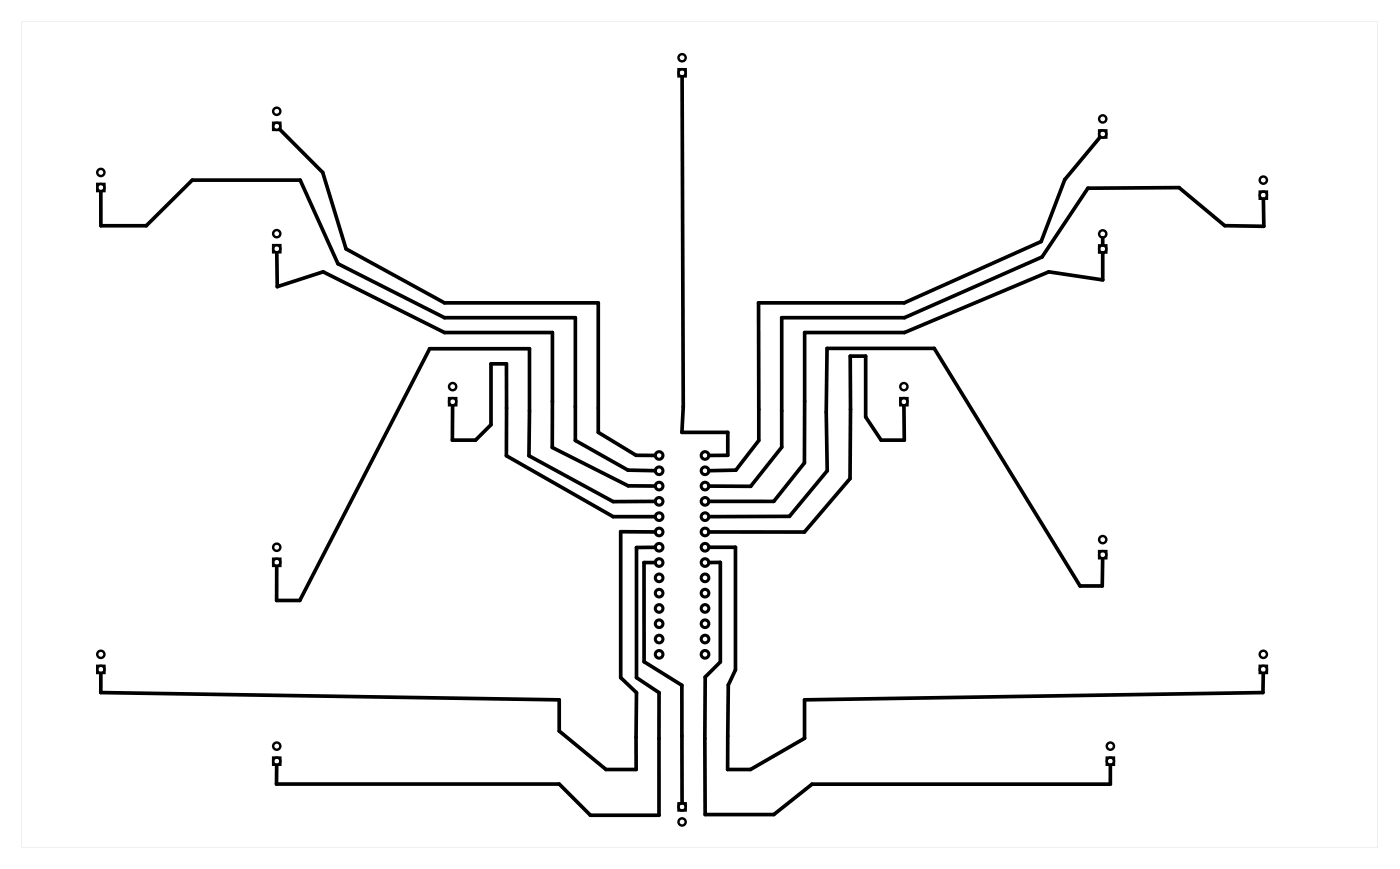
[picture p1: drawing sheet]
<svg xmlns="http://www.w3.org/2000/svg" width="232mm" height="144mm" viewBox="0 0 232 144" stroke-linecap="round" stroke-linejoin="round" font-family="sans-serif">
<path d="M3.6 3.6v137.1h225.1v-137.1zM3.6 3.6h225.1v137.1h-225.1z" fill="#000"/>
<g fill="none" stroke="#000" stroke-width=".51">
<circle cx="109.5" cy="78.2" r=".64"/>
<circle cx="109.5" cy="75.6" r=".64"/>
<circle cx="117.1" cy="78.2" r=".64"/>
<circle cx="117.1" cy="75.6" r=".64"/>
<circle cx="109.5" cy="98.5" r=".64"/>
<circle cx="109.5" cy="95.9" r=".64"/>
<circle cx="109.5" cy="88.3" r=".64"/>
<circle cx="109.5" cy="90.9" r=".64"/>
<circle cx="109.5" cy="85.8" r=".64"/>
<circle cx="109.5" cy="80.7" r=".64"/>
<circle cx="109.5" cy="93.4" r=".64"/>
<circle cx="109.5" cy="83.2" r=".64"/>
<circle cx="117.1" cy="98.5" r=".64"/>
<circle cx="117.1" cy="95.9" r=".64"/>
<circle cx="117.1" cy="83.2" r=".64"/>
<circle cx="117.1" cy="90.9" r=".64"/>
<circle cx="117.1" cy="85.8" r=".64"/>
<circle cx="117.1" cy="93.4" r=".64"/>
<circle cx="117.1" cy="88.3" r=".64"/>
<circle cx="117.1" cy="80.7" r=".64"/>
<circle cx="109.5" cy="108.6" r=".64"/>
<circle cx="109.5" cy="101" r=".64"/>
<circle cx="109.5" cy="106.1" r=".64"/>
<circle cx="109.5" cy="103.6" r=".64"/>
<circle cx="117.1" cy="106.1" r=".64"/>
<circle cx="117.1" cy="101" r=".64"/>
<circle cx="117.1" cy="103.6" r=".64"/>
<circle cx="117.1" cy="108.6" r=".64"/>
</g>
<g fill="none" stroke="#000" stroke-width=".4">
<path d="M112.7 11.5h1.2v1.2h-1.2zM16.1 30.5h1.2v1.2h-1.2zM45.4 20.4h1.2v1.2h-1.2zM182.5 21.6h1.2v1.2h-1.2zM209.2 31.8h1.2v1.2h-1.2zM45.4 40.7h1.2v1.2h-1.2zM182.5 40.7h1.2v1.2h-1.2zM74.6 66.1h1.2v1.2h-1.2zM149.5 66.1h1.2v1.2h-1.2zM45.4 92.8h1.2v1.2h-1.2zM182.5 91.5h1.2v1.2h-1.2zM16.1 110.5h1.2v1.2h-1.2z"/>
<path d="M209.2 110.5h1.2v1.2h-1.2zM45.4 125.8h1.2v1.2h-1.2zM112.7 133.4h1.2v1.2h-1.2zM183.8 125.8h1.2v1.2h-1.2z"/>
<circle cx="46" cy="18.5" r=".6"/>
<circle cx="113.3" cy="9.6" r=".6"/>
<circle cx="113.3" cy="12.1" r=".6"/>
<circle cx="183.1" cy="19.7" r=".6"/>
<circle cx="16.7" cy="28.6" r=".6"/>
<circle cx="16.7" cy="31.1" r=".6"/>
<circle cx="46" cy="38.8" r=".6"/>
<circle cx="46" cy="21" r=".6"/>
<circle cx="183.1" cy="38.8" r=".6"/>
<circle cx="183.1" cy="22.2" r=".6"/>
<circle cx="209.8" cy="29.9" r=".6"/>
<circle cx="209.8" cy="32.4" r=".6"/>
<circle cx="46" cy="41.3" r=".6"/>
<circle cx="183.1" cy="41.3" r=".6"/>
<circle cx="75.2" cy="64.2" r=".6"/>
<circle cx="75.2" cy="66.7" r=".6"/>
<circle cx="150.1" cy="64.2" r=".6"/>
<circle cx="150.1" cy="66.7" r=".6"/>
<circle cx="46" cy="90.9" r=".6"/>
<circle cx="46" cy="93.4" r=".6"/>
<circle cx="183.1" cy="89.6" r=".6"/>
<circle cx="183.1" cy="92.1" r=".6"/>
<circle cx="16.7" cy="108.6" r=".6"/>
<circle cx="16.7" cy="111.1" r=".6"/>
<circle cx="209.8" cy="108.6" r=".6"/>
<circle cx="209.8" cy="111.1" r=".6"/>
<circle cx="46" cy="123.9" r=".6"/>
<circle cx="46" cy="126.4" r=".6"/>
<circle cx="113.3" cy="134" r=".6"/>
<circle cx="113.3" cy="136.5" r=".6"/>
<circle cx="184.4" cy="123.9" r=".6"/>
<circle cx="184.4" cy="126.4" r=".6"/>
</g>
<g fill="none" stroke="#000" stroke-width=".61">
<path d="M113.3 12.8l.2 54.7-.3 4.3h7.7v3.8h-3.2M16.7 31.8l.1 5.7h7.5l7.6-7.6h17.9l6.3 13.9 17.7 9h21.7v20.3l8.8 5 4.5 .1M46.4 21.5l7.2 7.1 3.9 12.7 16.3 9h25.5v21.5l6.3 3.8h3.2M182.7 22.8l-5.9 7-3.9 10.3-22.7 10.2h-24.2v22.8l-3.8 5-4.5 .1M183.1 39.5v1.2M209.8 33.1l.1 4.5-6.5-.1-7.6-6.3h-15.1l-7.7 11.5-22.8 10.1h-20.4v21.5l-5.1 6.4h-7M46 42v5.6l7.7-2.5 20.1 10.1h17.9v19.1l12.6 6.4h4.5M183.1 42v4.5l-8.9-1.4-24 10.1h-16.6v21.7l-5.1 6.4-10.8-.1M75.2 67.4l-.1 5.7h3.9l2.5-2.6v-10.1h2.6v15.3l17.7 10.1h7M150.1 67.4l.1 5.7h-3.9l-2.5-3.9v-10.1h-2.6v20.4l-7.6 8.8h-15.9M108.8 83.3h-7l-14-7.6 .1-17.8h-16.5l-21.6 41.8h-3.9l.1-5.7M108.8 88.3h-5.7v24.2l2.6 2.5-.1 12.8h-5l-7.7-6.4v-5.2l-76.2-1.2v-3.2"/>
<path d="M108.8 93.4h-1.9l.1 16.5 6.2 3.9 .1 19.5M108.8 90.9h-3.1v21.6l3.7 2.5v20.4h-11.4l-5.1-5.2h-47v-3.1M117.7 85.8l13.4-.1 6.3-7.5-.2-9.8 .1-10.6h17.8l24.2 39.5h3.7l.1-4.5M117.7 90.9h4.4v20.3l-1.2 2.5-.1 14.1h3.8l9-5.2v-6.4l76.1-1.2 .1-3.2M117.7 93.4h1.9v16.5l-2.5 2.5v22.8h11.4l6.4-5h49.5v-3.1"/>
</g>
</svg>
